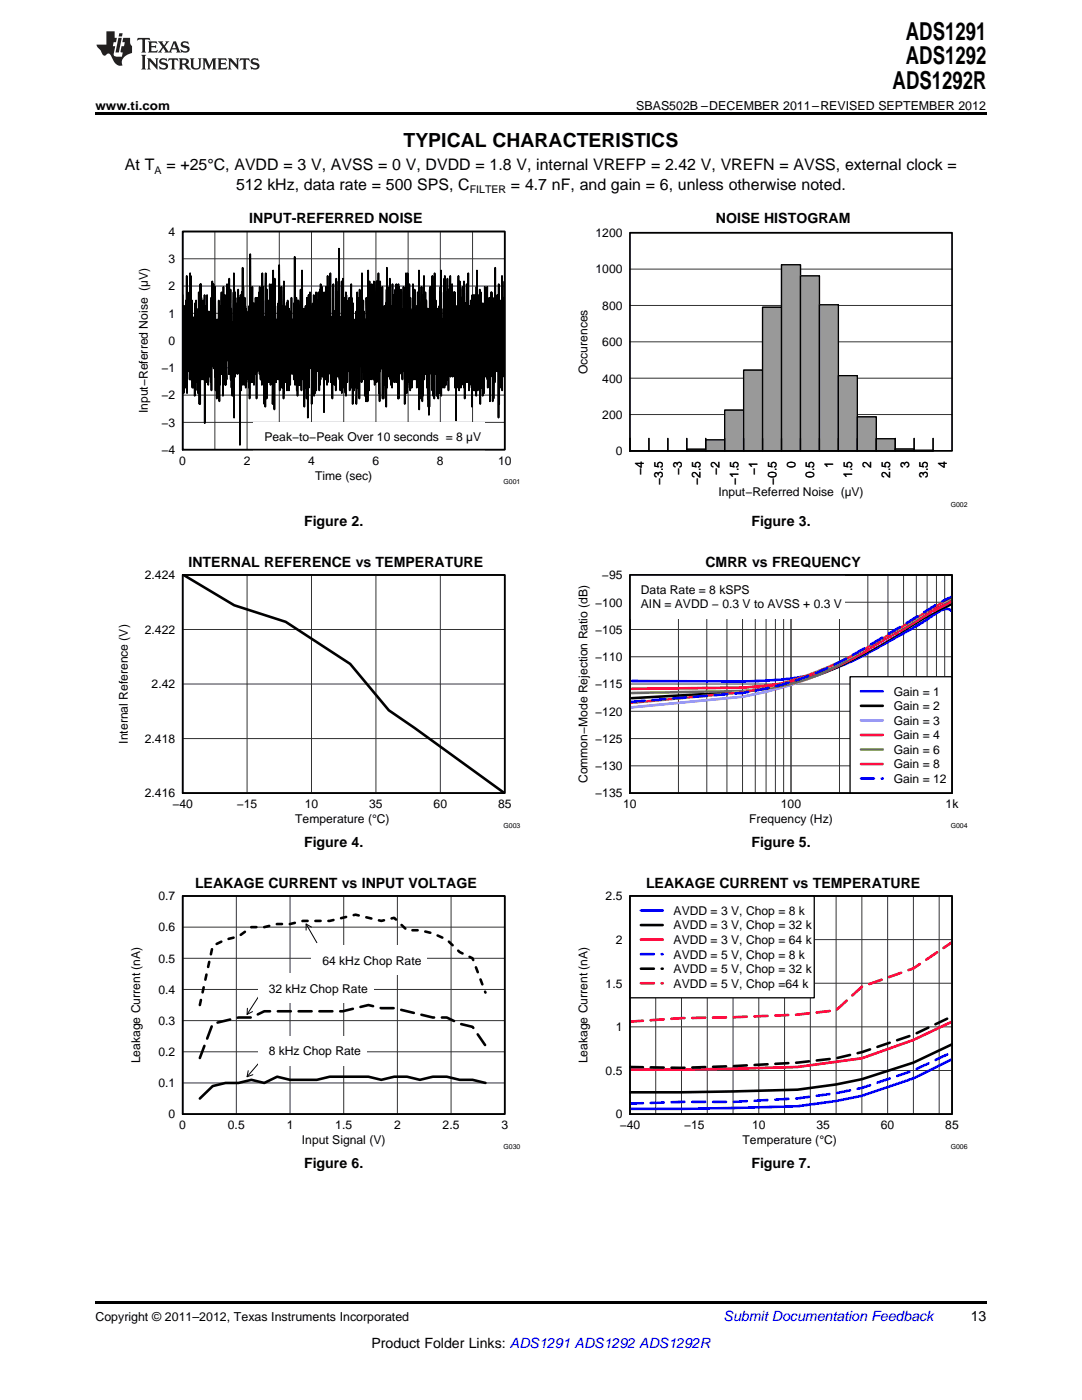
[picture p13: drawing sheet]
<svg xmlns="http://www.w3.org/2000/svg" width="216mm" height="279mm" viewBox="0 0 216 279" stroke-linecap="round" stroke-linejoin="round" font-family="sans-serif">
<defs><g id="words">
<g font-size="4.9">
<text x="180.8" y="7.9">ADS1291</text>
<text x="178.1" y="17.8">ADS1292R</text>
<text x="180.8" y="12.8">ADS1292</text>
</g>
<text font-size="3.9" x="80.5" y="29.3">TYPICAL CHARACTERISTICS</text>
<g font-size="3.2">
<text x="24.9" y="34">At T</text>
<text x="33.2" y="34">= +25°C, AVDD = 3 V, AVSS = 0 V, DVDD = 1.8 V, internal VREFP = 2.42 V, VREFN = AVSS, external clock =</text>
<text x="47.1" y="37.9">512 kHz, data rate = 500 SPS, C</text>
<text x="102" y="37.9">= 4.7 nF, and gain = 6, unless otherwise noted.</text>
</g>
<g font-size="2.8">
<text x="49.7" y="44.6">INPUT-REFERRED NOISE</text>
<text x="142.8" y="44.6">NOISE HISTOGRAM</text>
<text x="60.7" y="105">Figure 2.</text>
<text x="149.9" y="105">Figure 3.</text>
<text x="37.6" y="113.1">INTERNAL REFERENCE vs TEMPERATURE</text>
<text x="140.8" y="113.1">CMRR vs FREQUENCY</text>
<text x="60.7" y="169.1">Figure 4.</text>
<text x="149.9" y="169.1">Figure 5.</text>
<text x="38.9" y="177.2">LEAKAGE CURRENT vs INPUT VOLTAGE</text>
<text x="128.9" y="177.2">LEAKAGE CURRENT vs TEMPERATURE</text>
<text x="60.7" y="233.1">Figure 6.</text>
<text x="149.9" y="233.1">Figure 7.</text>
<text x="193.7" y="263.6">13</text>
<text x="74.1" y="269">Product Folder Links: ADS1291 ADS1292 ADS1292R</text>
</g>
<text font-size="2.8" fill="#0000c8" x="144.4" y="263.6">Submit Documentation Feedback</text>
<g font-size="2.5">
<text x="19" y="21.9">www.ti.com</text>
<text x="127" y="21.9">SBAS502B –DECEMBER 2011–REVISED SEPTEMBER 2012</text>
<text x="19" y="263.6">Copyright © 2011–2012, Texas Instruments Incorporated</text>
</g>
<g font-size="2.4">
<text x="33.6" y="47.1">4</text>
<text x="118.8" y="47.3">1200</text>
<text x="33.6" y="52.5">3</text>
<text x="33.6" y="58">2</text>
<text x="118.8" y="54.6">1000</text>
<text x="33.6" y="63.4">1</text>
<text x="120.2" y="61.8">800</text>
<text x="33.6" y="68.8">0</text>
<text x="120.2" y="69.1">600</text>
<text x="32.2" y="74.3">−1</text>
<text x="117.2" y="74.7" transform="rotate(-90 117.2 74.7)">Occurences</text>
<text x="120.2" y="76.3">400</text>
<text x="29.5" y="82.5" transform="rotate(-90 29.5 82.5)">Input−Referred Noise (µV)</text>
<text x="32.2" y="79.7">−2</text>
<text x="120.2" y="83.6">200</text>
<text x="32.2" y="85.2">−3</text>
<text x="52.8" y="88.1">Peak−to−Peak Over 10 seconds = 8 µV</text>
<text x="32.2" y="90.6">−4</text>
<text x="35.8" y="92.7">0</text>
<text x="48.6" y="92.7">2</text>
<text x="61.5" y="92.7">4</text>
<text x="62.9" y="95.7">Time (sec)</text>
<text x="74.3" y="92.7">6</text>
<text x="87.2" y="92.7">8</text>
<text x="99.4" y="92.7">10</text>
<text x="122.9" y="90.9">0</text>
<text x="128.5" y="94.7" transform="rotate(-90 128.5 94.7)">−4</text>
<text x="136" y="94.7" transform="rotate(-90 136 94.7)">−3</text>
<text x="143.6" y="94.7" transform="rotate(-90 143.6 94.7)">−2</text>
<text x="151.1" y="94.7" transform="rotate(-90 151.1 94.7)">−1</text>
<text x="158.7" y="93.3" transform="rotate(-90 158.7 93.3)">0</text>
<text x="162.5" y="95.3" transform="rotate(-90 162.5 95.3)">0.5</text>
<text x="166.3" y="93.3" transform="rotate(-90 166.3 93.3)">1</text>
<text x="170" y="95.3" transform="rotate(-90 170 95.3)">1.5</text>
<text x="173.8" y="93.3" transform="rotate(-90 173.8 93.3)">2</text>
<text x="177.6" y="95.3" transform="rotate(-90 177.6 95.3)">2.5</text>
<text x="181.4" y="93.3" transform="rotate(-90 181.4 93.3)">3</text>
<text x="185.2" y="95.3" transform="rotate(-90 185.2 95.3)">3.5</text>
<text x="188.9" y="93.3" transform="rotate(-90 188.9 93.3)">4</text>
<text x="132.2" y="96.8" transform="rotate(-90 132.2 96.8)">−3.5</text>
<text x="139.8" y="96.8" transform="rotate(-90 139.8 96.8)">−2.5</text>
<text x="143.3" y="98.9">Input−Referred Noise (µV)</text>
<text x="147.4" y="96.8" transform="rotate(-90 147.4 96.8)">−1.5</text>
<text x="154.9" y="96.8" transform="rotate(-90 154.9 96.8)">−0.5</text>
<text x="28.9" y="115.6">2.424</text>
<text x="120.1" y="115.6">−95</text>
<text x="127.9" y="118.5">Data Rate = 8 kSPS</text>
<text x="118.8" y="121.1">−100</text>
<text x="127.9" y="121.4">AIN = AVDD − 0.3 V to AVSS + 0.3 V</text>
<text x="28.9" y="126.5">2.422</text>
<text x="118.8" y="131.9">−110</text>
<text x="118.8" y="126.5">−105</text>
<text x="30.2" y="137.4">2.42</text>
<text x="118.8" y="137.4">−115</text>
<text x="118.8" y="142.8">−120</text>
<text x="178.3" y="138.8">Gain = 1</text>
<text x="178.3" y="141.7">Gain = 2</text>
<text x="25.5" y="148.4" transform="rotate(-90 25.5 148.4)">Internal Reference (V)</text>
<text x="28.9" y="148.3">2.418</text>
<text x="118.8" y="148.3">−125</text>
<text x="178.3" y="144.6">Gain = 3</text>
<text x="178.3" y="147.5">Gain = 4</text>
<text x="118.8" y="153.7">−130</text>
<text x="178.3" y="150.4">Gain = 6</text>
<text x="178.3" y="153.3">Gain = 8</text>
<text x="28.9" y="159.1">2.416</text>
<text x="34.4" y="161.3">−40</text>
<text x="47.3" y="161.3">−15</text>
<text x="60.8" y="161.3">10</text>
<text x="73.7" y="161.3">35</text>
<text x="86.5" y="161.3">60</text>
<text x="99.4" y="161.3">85</text>
<text x="117.2" y="156.3" transform="rotate(-90 117.2 156.3)">Common−Mode Rejection Ratio (dB)</text>
<text x="118.8" y="159.1">−135</text>
<text x="124.4" y="161.3">10</text>
<text x="155.8" y="161.3">100</text>
<text x="178.3" y="156.2">Gain = 12</text>
<text x="188.7" y="161.3">1k</text>
<text x="58.9" y="164.3">Temperature (°C)</text>
<text x="149.5" y="164.3">Frequency (Hz)</text>
<text x="31.6" y="179.7">0.7</text>
<text x="120.8" y="179.7">2.5</text>
<text x="31.6" y="185.9">0.6</text>
<text x="134.4" y="182.6">AVDD = 3 V, Chop = 8 k</text>
<text x="134.4" y="185.5">AVDD = 3 V, Chop = 32 k</text>
<text x="122.9" y="188.4">2</text>
<text x="134.4" y="188.4">AVDD = 3 V, Chop = 64 k</text>
<text x="134.4" y="191.3">AVDD = 5 V, Chop = 8 k</text>
<text x="31.6" y="192.1">0.5</text>
<text x="64.3" y="192.5">64 kHz Chop Rate</text>
<text x="120.8" y="197.1">1.5</text>
<text x="134.4" y="194.2">AVDD = 5 V, Chop = 32 k</text>
<text x="134.4" y="197.1">AVDD = 5 V, Chop =64 k</text>
<text x="31.6" y="198.3">0.4</text>
<text x="53.6" y="198.1">32 kHz Chop Rate</text>
<text x="31.6" y="204.6">0.3</text>
<text x="122.9" y="205.8">1</text>
<text x="28" y="212.2" transform="rotate(-90 28 212.2)">Leakage Current (nA)</text>
<text x="31.6" y="210.8">0.2</text>
<text x="53.6" y="210.6">8 kHz Chop Rate</text>
<text x="117.2" y="212.2" transform="rotate(-90 117.2 212.2)">Leakage Current (nA)</text>
<text x="120.8" y="214.5">0.5</text>
<text x="31.6" y="217">0.1</text>
<text x="33.6" y="223.2">0</text>
<text x="35.8" y="225.3">0</text>
<text x="45.5" y="225.3">0.5</text>
<text x="57.2" y="225.3">1</text>
<text x="66.9" y="225.3">1.5</text>
<text x="78.6" y="225.3">2</text>
<text x="88.3" y="225.3">2.5</text>
<text x="100" y="225.3">3</text>
<text x="122.9" y="223.2">0</text>
<text x="123.7" y="225.3">−40</text>
<text x="136.5" y="225.3">−15</text>
<text x="150.1" y="225.3">10</text>
<text x="162.9" y="225.3">35</text>
<text x="175.8" y="225.3">60</text>
<text x="188.6" y="225.3">85</text>
<text x="60.2" y="228.3">Input Signal (V)</text>
<text x="148.2" y="228.3">Temperature (°C)</text>
</g>
<g font-size="2.1">
<text x="30.8" y="34.6">A</text>
<text x="93.7" y="38.5">FILTER</text>
</g>
<g font-size="1.4">
<text x="100.5" y="96.6">G001</text>
<text x="189.7" y="101.1">G002</text>
<text x="100.5" y="165.2">G003</text>
<text x="189.7" y="165.2">G004</text>
<text x="100.5" y="229.3">G030</text>
<text x="189.7" y="229.3">G006</text>
</g>
</g></defs>
<path d="M36.4 178.8h64.3v43.5h-64.3z" fill="none" stroke="#000" stroke-width=".26"/>
<path d="M36.4 178.8h64.3v43.5h-64.3zM47.2 178.8v43.5M57.9 178.8v43.5M68.6 178.8v43.5M79.3 178.8v43.5M90 178.8v43.5M36.4 197.5h64.3M36.4 191.2h64.3M36.4 185h64.3M36.4 216.1h64.3M36.4 209.9h64.3M36.4 203.7h64.3" fill="none" stroke="#333" stroke-width=".2"/>
<path d="M96.9 216.1l-2.6-.6h-2.6l-2.5-.6h-2.8l-2.6 .6-2.6-.6h-2.5l-2.6 .6-2.6-.6h-7.7l-2.6 .6h-5.3l-2.6-.6-2.6 1.2-2.5-.6-2.6 .6h-2.6l-2.6 .6-2.5 2.5" fill="none" stroke="#000" stroke-width=".52"/>
<path d="M39.9 211.2l2.5-6.9 5.2-1.2h2.6l2.5-1.3h15.7l5.1-1.2 2.6 .6h2.6l7.7 1.9h2.8l2.5 1.2 2.6 .6 2.6 3.8" fill="none" stroke="#000" stroke-width=".52" stroke-dasharray="2.6 1.6"/>
<path d="M39.9 200.6l2.5-11.8 2.6-1.3 2.6-.6 2.6-1.9h2.5l2.6-.6h2.6l2.5-.6h5.4l5.1-1.3 5.2 1.3 2.6-.6 2.5 2.5h2.6l2.6 .6 2.8 1.2 2.5 2.5 2.6 1.2 2.6 6.9" fill="none" stroke="#000" stroke-width=".52" stroke-dasharray="1 1.6"/>
<path d="M49.5 213.7l-.2 1.2 1.2-.4M52.5 211.2l-3.2 3.7" fill="none" stroke="#000" stroke-width=".2"/>
<path d="M51.4 206.8h21.7v5.8h-21.7z" fill="#fff"/>
<path d="M52.5 197.5l-3.2 4.9M49.4 201.2l-.1 1.2 1.1-.5" fill="none" stroke="#000" stroke-width=".2"/>
<path d="M51.4 194.4h23.1v5.8h-23.1z" fill="#fff"/>
<path d="M61.1 184.4l2.1 3.7M62.1 185l-1-.6v1.2" fill="none" stroke="#000" stroke-width=".2"/>
<path d="M62.2 188.8h23v5.8h-23z" fill="#fff"/>
<path d="M36.4 178.8h64.3v43.5h-64.3z" fill="none" stroke="#000" stroke-width=".35"/>
<path d="M125.7 178.8h64.3v43.5h-64.3z" fill="none" stroke="#000" stroke-width=".26"/>
<g fill="none" stroke="#333" stroke-width=".2">
<path d="M130.8 178.8v43.5M136 178.8v43.5M141.1 178.8v43.5M146.3 178.8v43.5M151.4 178.8v43.5M156.6 178.8v43.5M161.7 178.8v43.5M166.8 178.8v43.5M172 178.8v43.5M177.1 178.8v43.5M182.3 178.8v43.5M187.4 178.8v43.5"/>
<path d="M190 178.8h-64.3v43.5h64.3M125.7 196.2h64.3M125.7 187.5h64.3M125.7 213.6h64.3M125.7 204.9h64.3"/>
</g>
<path d="M190 211.4l-7.7 3.8-10.3 3.5-5.2 1-7.7 1.1-23.1 .5h-10.3" fill="none" stroke="#00f" stroke-width=".52"/>
<path d="M190 208.4l-7.7 3.7-10.3 3.3-5.2 1-7.7 1.1-23.1 .5h-10.3" fill="none" stroke="#000" stroke-width=".52"/>
<path d="M190 203.9l-7.7 3.6-10.3 3.7-12.9 1.7-23.1 .6h-10.3" fill="none" stroke="#f00" stroke-width=".52"/>
<path d="M125.7 220.3l10.3-.4h10.3l12.8-.7 7.7-1 5.2-1.1 10.3-3.5 7.7-3.6" fill="none" stroke="#00f" stroke-width=".52" stroke-dasharray="2.6 1.6"/>
<path d="M125.7 212.9l10.3 .2 10.3-.3 12.8-.7 7.7-.9 5.2-1.2 10.3-3.5 7.7-3.7" fill="none" stroke="#000" stroke-width=".52" stroke-dasharray="2.6 1.6"/>
<path d="M125.7 203.9l10.3-.7 10.3-.2 12.8-.5 7.7-.9 5.2-4.7 10.3-3.6 7.7-5.3" fill="none" stroke="#f00" stroke-width=".52" stroke-dasharray="2.6 1.6"/>
<path d="M125.7 178.8h36.8v20.3h-36.8z" fill="#fff"/>
<path d="M36.4 114.7h64.3v43.6h-64.3zM125.7 114.7h64.3v43.6h-64.3zM125.7 178.8h36.8v20.3h-36.8z" fill="none" stroke="#000" stroke-width=".26"/>
<path d="M190 122a2.15 2.15 0 0 0-3 .3l-3.3 2.1-3.2 1.9a156.5 156.5 0 0 1-12.8 6.6 45.2 45.2 0 0 1-15.1 3l-4.4 .1-22.2-.1M127.9 181.7h4.3" fill="none" stroke="#00f" stroke-width=".52"/>
<path d="M36.5 114.7l10.2 6.1 10.3 3.3 12.9 8.4 7.7 9.3 5.1 3.5 18 13M190 120.4l-4.3 2.2-5.2 3.1a126.6 126.6 0 0 1-15.7 8.4l-3.7 1.3a66.7 66.7 0 0 1-12.9 2.7l-22.2 1.2M127.9 184.6h4.3" fill="none" stroke="#000" stroke-width=".52"/>
<path d="M190 119.5a8.2 8.2 0 0 1-3.3 1.9l-12.8 7.7a47.3 47.3 0 0 1-25.7 8.1l-22.2 .3M127.9 187.5h4.3" fill="none" stroke="#f00" stroke-width=".52"/>
<path d="M126 140.1l22.2-1.8a67.9 67.9 0 0 0 26.5-10.3l12-7.2 3.3-1.8M127.9 190.4h4.3" fill="none" stroke="#00f" stroke-width=".52" stroke-dasharray="2.6 1.6"/>
<path d="M127.9 193.3h4.3" fill="none" stroke="#000" stroke-width=".52" stroke-dasharray="2.6 1.6"/>
<path d="M127.9 196.2h4.3" fill="none" stroke="#f00" stroke-width=".52" stroke-dasharray="2.6 1.6"/>
<path d="M36.4 114.7h64.3v43.6h-64.3zM125.7 178.8h64.3v43.5h-64.3z" fill="none" stroke="#000" stroke-width=".35"/>
<g fill="none" stroke="#333" stroke-width=".2">
<path d="M36.4 114.7h64.3v43.6h-64.3zM49.3 114.7v43.6M62.2 114.7v43.6M75 114.7v43.6M87.9 114.7v43.6M125.7 114.7h64.3v43.6h-64.3zM135.4 114.7v43.6M141 114.7v43.6M145 114.7v43.6M148.2 114.7v43.6M150.7 114.7v43.6M152.9 114.7v43.6"/>
<path d="M154.7 114.7v43.6M156.4 114.7v43.6M157.8 114.7v43.6M167.5 114.7v43.6M173.2 114.7v43.6M177.2 114.7v43.6M180.3 114.7v43.6M182.8 114.7v43.6M185 114.7v43.6M186.9 114.7v43.6M188.5 114.7v43.6M36.4 136.5h64.3"/>
<path d="M36.4 125.6h64.3M125.7 136.5h64.3M125.7 125.6h64.3M125.7 131.1h64.3M125.7 120.2h64.3M36.4 147.4h64.3M125.7 147.4h64.3M125.7 152.8h64.3M125.7 142h64.3"/>
</g>
<path d="M190 119.9l-5.1 2.8-4.4 2.7a127.1 127.1 0 0 1-19.4 10.1l-2.3 .9a74.1 74.1 0 0 1-10.6 2.6l-22.2 2.2" fill="none" stroke="#f0f" stroke-width=".52"/>
<path d="M190 119.1a8.2 8.2 0 0 1-3.3 2l-1.4 .8a105.4 105.4 0 0 1-10.6 6.4l-1.7 1a49.6 49.6 0 0 1-16.9 7.6l-3.5 .6-4.4 .4-22.2 .4" fill="none" stroke="#6e8b3d" stroke-width=".52"/>
<path d="M190 119.1l-9 5.4a108.9 108.9 0 0 1-19.9 10.3l-2.3 .8a77.2 77.2 0 0 1-10.6 2.6l-22.2 2.1" fill="none" stroke="#ee7600" stroke-width=".52"/>
<path d="M169.6 135.1h20.4v23.2h-20.4z" fill="#fff"/>
<path d="M169.6 135.1h20.4v23.2h-20.4z" fill="none" stroke="#000" stroke-width=".26"/>
<path d="M171.8 138h4.3" fill="none" stroke="#00f" stroke-width=".52"/>
<path d="M171.8 140.9h4.3" fill="none" stroke="#000" stroke-width=".52"/>
<path d="M171.8 143.8h4.3" fill="none" stroke="#f0f" stroke-width=".52"/>
<path d="M171.8 146.7h4.3" fill="none" stroke="#f00" stroke-width=".52"/>
<path d="M171.8 149.6h4.3" fill="none" stroke="#6e8b3d" stroke-width=".52"/>
<path d="M171.8 152.5h4.3" fill="none" stroke="#ee7600" stroke-width=".52"/>
<path d="M171.8 155.4h4.3" fill="none" stroke="#00f" stroke-width=".52" stroke-dasharray="2.6 1.6"/>
<path d="M125.7 114.7h42.8v8.8h-42.8z" fill="#fff"/>
<path d="M125.7 114.7h64.3v43.6h-64.3z" fill="none" stroke="#000" stroke-width=".35"/>
<path d="M137 90h-11.3" fill="none" stroke="#999" stroke-width=".2"/>
<path d="M125.7 90h3.8zM129.5 90h3.8zM133.3 90h3.7zM137 89.7h3.8v.3h-3.8z" fill="none" stroke="#000" stroke-width=".26"/>
<path d="M137 89.8h3.8" fill="none" stroke="#999" stroke-width=".32"/>
<path d="M140.8 87.8h3.8v2.2h-3.8z" fill="#999"/>
<path d="M140.8 87.8h3.8v2.2h-3.8z" fill="none" stroke="#000" stroke-width=".26"/>
<path d="M144.6 81.9h3.8v8.1h-3.8z" fill="#999"/>
<path d="M144.6 81.9h3.8v8.1h-3.8z" fill="none" stroke="#000" stroke-width=".26"/>
<path d="M148.4 73.9h3.8v16.1h-3.8z" fill="#999"/>
<path d="M148.4 73.9h3.8v16.1h-3.8z" fill="none" stroke="#000" stroke-width=".26"/>
<path d="M152.2 61.3h3.7v28.7h-3.7z" fill="#999"/>
<path d="M152.2 61.3h3.7v28.7h-3.7z" fill="none" stroke="#000" stroke-width=".26"/>
<path d="M155.9 52.8h3.8v37.2h-3.8z" fill="#999"/>
<path d="M155.9 52.8h3.8v37.2h-3.8z" fill="none" stroke="#000" stroke-width=".26"/>
<path d="M159.7 55.1h3.8v34.9h-3.8z" fill="#999"/>
<path d="M159.7 55.1h3.8v34.9h-3.8z" fill="none" stroke="#000" stroke-width=".26"/>
<path d="M163.5 60.8h3.8v29.2h-3.8z" fill="#999"/>
<path d="M163.5 60.8h3.8v29.2h-3.8z" fill="none" stroke="#000" stroke-width=".26"/>
<path d="M167.3 75h3.8v15h-3.8z" fill="#999"/>
<path d="M167.3 75h3.8v15h-3.8z" fill="none" stroke="#000" stroke-width=".26"/>
<path d="M171.1 83.2h3.7v6.8h-3.7z" fill="#999"/>
<path d="M171.1 83.2h3.7v6.8h-3.7z" fill="none" stroke="#000" stroke-width=".26"/>
<path d="M174.8 87.6h3.8v2.4h-3.8z" fill="#999"/>
<g fill="none" stroke="#000" stroke-width=".26">
<path d="M125.7 90h3.8zM125.7 87.5v2.5h60.5v-2.5M129.5 90h3.8zM129.5 87.5v2.5M133.3 90h3.7zM133.3 87.5v2.5M137 89.7h3.8v.3h-3.8zM137 87.5v2.5M140.8 87.5v2.5M144.6 87.5v2.5M148.4 87.5v2.5M152.2 87.5v2.5"/>
<path d="M155.9 87.5v2.5M159.7 87.5v2.5M163.5 87.5v2.5M167.3 87.5v2.5M171.1 87.5v2.5M174.8 87.6h3.8v2.4h-3.8zM174.8 87.5v2.5M178.6 89.6h3.8v.4h-3.8zM178.6 87.5v2.5M182.4 89.9h3.8v.1h-3.8zM182.4 87.5v2.5M186.2 90h3.8z"/>
</g>
<path d="M178.6 89.8h3.8" fill="none" stroke="#999" stroke-width=".36"/>
<path d="M137 90h-11.3M182.4 89.9h3.8M186.2 90h3.8" fill="none" stroke="#999" stroke-width=".2"/>
<path d="M125.7 53.7h64.3M125.7 46.5h64.3M125.7 75.5h64.3M125.7 68.2h64.3M125.7 61h64.3M125.7 90h64.3M125.7 82.7h64.3" fill="none" stroke="#333" stroke-width=".2"/>
<path d="M137 89.8h3.8" fill="none" stroke="#999" stroke-width=".32"/>
<path d="M140.8 87.8h3.8v2.2h-3.8z" fill="#999"/>
<path d="M140.8 87.8h3.8v2.2h-3.8z" fill="none" stroke="#000" stroke-width=".26"/>
<path d="M144.6 81.9h3.8v8.1h-3.8z" fill="#999"/>
<path d="M144.6 81.9h3.8v8.1h-3.8z" fill="none" stroke="#000" stroke-width=".26"/>
<path d="M148.4 73.9h3.8v16.1h-3.8z" fill="#999"/>
<path d="M148.4 73.9h3.8v16.1h-3.8z" fill="none" stroke="#000" stroke-width=".26"/>
<path d="M152.2 61.3h3.7v28.7h-3.7z" fill="#999"/>
<path d="M152.2 61.3h3.7v28.7h-3.7z" fill="none" stroke="#000" stroke-width=".26"/>
<path d="M155.9 52.8h3.8v37.2h-3.8z" fill="#999"/>
<path d="M155.9 52.8h3.8v37.2h-3.8z" fill="none" stroke="#000" stroke-width=".26"/>
<path d="M159.7 55.1h3.8v34.9h-3.8z" fill="#999"/>
<path d="M159.7 55.1h3.8v34.9h-3.8z" fill="none" stroke="#000" stroke-width=".26"/>
<path d="M163.5 60.8h3.8v29.2h-3.8z" fill="#999"/>
<path d="M163.5 60.8h3.8v29.2h-3.8z" fill="none" stroke="#000" stroke-width=".26"/>
<path d="M167.3 75h3.8v15h-3.8z" fill="#999"/>
<path d="M167.3 75h3.8v15h-3.8z" fill="none" stroke="#000" stroke-width=".26"/>
<path d="M171.1 83.2h3.7v6.8h-3.7z" fill="#999"/>
<path d="M171.1 83.2h3.7v6.8h-3.7z" fill="none" stroke="#000" stroke-width=".26"/>
<path d="M174.8 87.6h3.8v2.4h-3.8z" fill="#999"/>
<g fill="none" stroke="#000" stroke-width=".26">
<path d="M36.4 46.2h64.3v43.5h-64.3zM125.7 87.5v2.5h60.5v-2.5M129.5 87.5v2.5M133.3 87.5v2.5M137 87.5v2.5M140.8 87.5v2.5M144.6 87.5v2.5M148.4 87.5v2.5M152.2 87.5v2.5M155.9 87.5v2.5M159.7 87.5v2.5M163.5 87.5v2.5"/>
<path d="M167.3 87.5v2.5M171.1 87.5v2.5M174.8 87.6h3.8v2.4h-3.8zM174.8 87.5v2.5M178.6 89.6h3.8v.4h-3.8zM178.6 87.5v2.5M182.4 89.9h3.8v.1h-3.8zM182.4 87.5v2.5M186.2 90h3.8z"/>
</g>
<path d="M178.6 89.8h3.8" fill="none" stroke="#999" stroke-width=".36"/>
<path d="M182.4 89.9h3.8M186.2 90h3.8" fill="none" stroke="#999" stroke-width=".2"/>
<path d="M36.5 58.9v13l.1-7.6v1.1v13.1l.2-17.5 .1 16.4 .1-15.3 .1 15.3 .2-22.3v23.4l.2-20.2 .1 15.8v-12v8.2l.1-7.6 .1 2.7v10.3l.1-21.2 .1 21.2 .1-20.6 .1 20.6 .1-15.7 .1 17.4v-14.2l.2 14.2 .1-13.6 .2 15.2v-18.5l.2 15.8v-16.3l.1 15.7 .1-10.3 .1 12.5 .1-14.1v14.7l.1-16.9v14.1l.1-17.4 .1 22.3 .1-17.9v17.9l.1-23.9v13.6l.1-13.6v15.2l.1-12.5 .1 16.3v-14.7v9.8l.1-7.6 .1 7.6v-10.8l.1 15.7 .1-12.5 .1 10.9v-15.2l.1 25.5v-20.1l.1 4.4v-6l.1 10.3 .1-12 .1 15.3v-17.4l.1 16.8 .1-9.8 .1 10.9 .1-14.7v10.9v-8.7l.1 10.4 .1-10.9v11.4l.1-11.4 .1 12.5v-16.9l.1 18.5 .2-21.8v16.9l.2-16.3 .1 15.2v-9.8v11.5l.1-15.8 .1 17.4v-18l.1 20.7v-14.1l.2 13v-12.5v15.2l.1-15.7 .2 10.3 .1-14.1 .1 19v-18l.1 19.1v-14.7v11.4l.1-13.6 .1 7.1 .1-9.3v13.7l.1-16.4 .2 16.4v-13.1l.1 17.4 .1-21.8 .1 17.5 .1-13.1v10.9l.1-13.6v17.9l.1-6.5v6.5l.1-15.2 .1 14.1 .1-19 .1 15.2 .1-8.1v6.5l.1-8.7 .1 13.1v-19.1l.1 19.1v-16.9l.1 14.1 .1-14.1v17.9l.1-14.1 .1 15.8v-13.1l.2 14.7v-14.7l.1 10.4 .1-16.4v15.3l.1-19.1v28.9v-25.6l.1 15.8 .1-14.7v16.3v-16.9l.1 11.5v-9.3l.1 1.6v11.5l.1-11.5 .1 6.6v-7.7l.1 13.7v-15.3l.1 14.7v-16.3l.1 12.5v1.6l.1-12.5 .1 15.3v-13.1l.1 27.2 .1-29.9 .1 19 .1-19.6 .1 15.8v-15.8l.1 12v-16.9l.1 23.4 .1-19.6v16.9v-13.1l.2 10.4v-12l.1 17.4 .1-15.8v16.4l.1-15.8 .1 14.1v-13.6l.1 11.5v-9.8l.1 7.6 .1-7.1v6.5v-8.1l.1 13.6v-12.5l.1 13.6v-16.4l.1 18.5 .1-28.8 .1 25.6 .3-15.3v15.3l.1-19.1v15.3v-9.3l.1 10.4 .1-13.1 .1 16.3 .1-14.7 .1 12.6v-12.6l.1 11.5v-14.2l.1 12v-10.9l.1 19 .1-20.1 .1 14.7 .1-14.7v13.6v-7.6l.1 6.5 .1-13.6 .1 16.4v-17.5l.2 18.5 .1-17.4v1.7l.1 16.8 .1-1.1v-21.2l.1 14.7v-12l.1 14.7v-11.9l.1 16.8 .1-13v16.8l.1-15.7 .1 16.3 .1-26.7v16.3l.1-9.2 .1 17.9 .1-21.7 .1 18.5 .1-16.3 .1 16.3 .2-15.8v9.8v-13.6l.2 20.1 .1-15.2 .1 11.4 .1-16.3 .1 23.9 .1-26.6 .1 23.4v-15.8l.2 20.1v-26.1l.1 18v-12.6l.2 15.3 .1-10.9v2.7l.1-4.3v10.9l.2-12.6v13.6l.1-15.2v14.2v-14.7l.1 12.5v-19.6l.1 25 .1-19.6 .2 19.1 .1-20.2 .2 20.2 .1-16.4 .1 18.5v-23.4l.1 22.4v-15.8l.1 13 .1-14.1 .1 14.7 .1-15.3 .1 10.4v-10.9v17.4l.2-17.9v12.5l.1-12 .1 12v-10.9l.1 16.3 .1-15.8 .1 14.7 .1-13.6v10.9v-8.7l.1 7.6 .1-13.6 .1 15.3v-10.9l.2 10.3 .1-9.8v11.4l.1-15.2v14.2l.1-23.4 .1 25.5v-14.7l.1 14.2v-10.9l.1 9.3v-15.3v15.8l.1-7.1v9.8l.1-13 .1 14.1v-19l.1 13v-13l.1 16.3v-13.1l.1 13.6 .1-14.1v14.1l.2-19 .2 20.1 .1-23.9 .1 21.2v-10.3l.1 10.8v-12.5l.2 12v-13.6v19.6l.1-18 .1 14.2 .1-16.4 .2 18.5 .1-20.1v16.9v-16.3l.1 23.4 .2-24.5v18.5l.1-18.5 .1 14.7v-15.3l.1 14.2v-12l.2 9.8v-7.1v9.3v-10.4l.1 18.5 .1-17.4v-1.1v9.3l.2-10.9v10.9l.1-12.5 .1 20.1 .1-17.4 .1 16.9v-17.5l.1 12 .1-14.7v19.6l.1-17.9v14.1v-9.8l.1 9.3 .2-11.5v9.3v-13.1l.2 19.6v-19.6l.1 18.5 .1-19 .1 17.9v-19l.1 17.4 .1-16.9 .2 18v-13.1v10.9l.2-10.9 .1 20.2v-24l.1 16.9v-15.2l.1 14.7 .1-12.6v13.6v-18.5l.1 12.6v-10.9l.1 1.1 .1 16.8 .1-21.7v21.2v-15.8l.1 14.7v-14.7l.1 14.2v-1.1l.1-16.4 .1 15.3v-7.1l.1 4.9v-15.8l.1 21.8v-13.1l.1 11.5 .2-8.8v13.6l.2-20.6v15.8v-18l.1 16.9v-11.5l.1 14.7 .1-14.7v10.9l.1-9.2 .1 14.1 .1-20.7v-1.6l.2 19.6 .1-16.9 .1 12v-14.2l.1 14.7v-21.2l.1 25.6v-12v12.5l.1-11.9v10.9l.1-9.3v12.5l.1-14.7 .1 12 .1-19.1v22.4v-19.6l.1 10.9v-10.9l.1 11.9v-15.2l.2 21.8v-13.6l.1 7.6 .1-12v18.5l.1-17.4v18l.1-20.2v20.7l.1-20.1 .2 17.4 .1-11.4v8.7l.1-13.1 .1 13.6 .1-14.7 .1 18.5 .1-17.4 .1 16.3 .1-20.1 .1 20.7 .1-15.3 .1 18.5v-20.1l.1 14.2v-7.1l.1 9.8v-12.5l.1 13v-14.1l.1 13.6 .1-13.1 .1 12.5v-12.5v11.4l.1-13.6v18.5l.2-22.3 .1 19.1 .1-13.6 .1 9.8v-14.2l.1 20.1 .1-21.7 .1 15.2v-8.1l.1 8.1 .1-10.3 .1 13.6v-21.8l.1 15.3 .1-4.4v8.7l.1-14.1 .2 15.7v-11.9l.1 6.5v-2.7v11.4l.2-15.2v16.3l.1-20.7 .1 20.7 .1-18.5 .1 18.5 .1-26.1v22.8l.1-15.8v16.9l.1-21.8 .1 17.5v-10.4l.1 10.4v-12.6l.2 14.7 .1-19v15.2v-9.2l.1 11.4v-14.1l.1 10.3v-9.3l.1 14.7v-9.2l.1 7.1v-17.5v19.6l.1-14.7 .1 15.8v-11.4v7.1l.1-10.4 .1-1.1v9.3l.1-14.2 .1 20.2v-20.2l.2 19.1 .1-20.7 .1 24 .1-18v19.6l.2-24v12.6l.1-8.7 .2 13.6 .1-16.4v22.3l.1-17.9v16.3l.1-15.8v17.4l.2-18.5v14.7l.1-13 .1 14.1 .1-15.8v16.4v-16.9l.1 20.7 .1-27.8v24l.2-20.2 .1 14.2v2.2l.1-7.7v9.3l.2-19.6v19.1l.1 1v-8.1l.1 9.2 .1-15.8v15.3l.1-14.2v15.3l.1-20.7 .1 16.9 .2-14.7 .1 17.4 .2-18.5v13.6l.1-8.2v5.5l.1-12v19.6l.2-15.8v11.4l.1-9.8v17.4l.1-22.8v22.8l.1-22.3 .1 17.5 .2-13.1 .1 10.3v-14.1l.1 15.2v-9.8l.1 10.9v-9.8l.1 11.4v-13.6l.1 9.3 .1-14.2 .1 16.9 .1-13.1v13.1v-10.9l.1 17.4 .1-23.4 .1 13.1v-15.8l.2 24 .1-24 .1 19.6 .1 2.2 .1-18v15.3l.1-16.9v20.7l.1-18v18.5l.1-16.3v13.1l.1-12.6v15.3l.1-14.2 .1 14.2v-15.3l.1 12v-14.7v14.2l.1-16.9 .1 19v-14.7l.1 13.1 .1-16.3 .1 15.2 .1 2.7v-14.1l.1 10.3v-7v6.5l.1-6.5 .1 12.5 .1-19.1 .1 17.4 .2-21.7v27.7l.1-24.5v15.3l.2-12v18v-14.2l.1 15.2 .1-22.3v12l.1-10.3 .1 21.2v-15.8l.1 14.7v-17.4l.1 13.6 .1-20.1 .1 20.6v-11.9l.1 10.3v-11.4l.1 12v-16.4v16.4l.2-14.7 .1 17.4 .1-15.8 .1 17.9v-16.3l.1 18 .1-19.1v20.7l.1-21.2v19.6l.1-24 .1 15.3 .1-10.4 .1 12.6 .1-16.4v19.6l.1-22.8v19l.1-16.3v21.2l.2-16.3 .1 16.8v-25l.1 20.2 .2-14.7 .1 12.5v-9.3v15.8l.2-14.1v11.9v-15.2l.2 17.9v-15.2v-2.7l.1 14.1 .1-14.7v17.5l.2-21.3v16.9l.1-20.1v25l.1-17.4 .1 12.5 .1-10.3 .1 13.6 .1-13.1v12.5v-18.5l.1 18v-20.7l.1 21.8 .1-22.3 .1 20.6v-17.4l.1 1.7v16.8l.1-8.7 .1 4.9v-9.2v11.9l.1-20.1 .1 20.1v-17.4l.1 19.6v-20.1l.1 13 .1-12.5v14.2l.1-17.4 .1 20.1v-17.4l.1 16.3 .2-17.4 .1 18.5 .2-16.9 .1 12.5 .1-12.5v13.6v-13.6l.1 19.1 .1-16.4v10.4l.1-10.4v22.9v-22.3l.2 15.8 .1-14.7 .1 4.9 .1-12.5 .1 22.8 .1-21.8 .1 14.7 .1-9.2 .1 15.8 .1-18 .1 16.9 .1-19.1 .1 19.6 .2-20.7 .1 23.4v-15.7l.2 11.9v-15.2l.1 15.8v-.6l.1-19 .1 15.8v-14.2l.1 18 .1-21.8 .2 23.4 .1-13v11.9l.1-15.8v12.6l.1-13.6 .2 17.4 .1-12.5v16.3v-22.3l.2 19 .1-19v18.5l.1-14.7 .1 15.2v-19l.1 19v-13v9.2l.2-10.3v15.2l.2-25 .1 23.9 .1-16.9 .1 13.1 .1-15.2v16.8l.1-17.9 .1 22.8 .1-22.3 .2 19.1v-16.4l.1 13.7v-13.1l.1 17.4v-18.5l.1 16.3v1.1l.1-12 .1 12.6 .1-21.3 .1 13.6v-7l.1 10.3v-10.3l.1 11.4v-13.6v10.3l.1 1.1v-8.1v8.7l.1-16.4 .1 20.2 .1-16.4 .2 12.6v-14.2l.1 2.2 .1 18.5 .1-20.7v15.8v-9.8l.1 8.7v-15.8v15.3l.1-15.3 .1 16.4 .1-11.5v16.9l.2-19.6v19l.1-20.1 .1 16.9 .1-22.9 .1 19.1v-6.6l.1 6 .1-9.2 .1 11.4v-15.2l.2 14.1v-9.8l.1 20.2v-26.7l.1 23.9v-17.9l.2 10.9v-13.6v16.3l.1-15.3 .1 16.4v-14.7l.1 14.1 .1-21.7v22.8l.1-17.4v14.7l.1-15.8 .1 14.2 .1-8.7v4.9l.1-13.7v14.7v-8.1M125.7 46.5h64.3v43.5h-64.3z" fill="none" stroke="#000" stroke-width=".35"/>
<g fill="none" stroke="#333" stroke-width=".2">
<path d="M36.4 46.2h64.3v43.5h-64.3zM36.4 57.1h64.3M36.4 51.6h64.3M42.9 46.2v43.5M49.3 46.2v43.5M55.7 46.2v43.5M62.2 46.2v43.5M68.6 46.2v43.5M75 46.2v43.5M81.4 46.2v43.5M87.9 46.2v43.5M94.3 46.2v43.5"/>
<path d="M36.4 78.9h64.3M36.4 73.4h64.3M36.4 68h64.3M36.4 62.5h64.3M36.4 84.3h64.3"/>
</g>
<path d="M50.6 84.3h46.2v5.8h-46.2z" fill="#fff"/>
<path d="M36.4 46.2h64.3v43.5h-64.3z" fill="none" stroke="#000" stroke-width=".35"/>
<g fill="#231f20">
<path d="M27.5 7.6l-.1 .5 .4-.2h.6v.1v2.1l-.2 .4h1l-.3-.4v-2.1l.1-.1h.5l.5 .2-.2-.5zM29.5 8.3l.2 .3v1.5l-.2 .4h1.8l.2-.6a1.04 1.04 0 0 1-1.3 .2v-.7h.6l.3 .2v-.6l-.3 .2h-.6v-.6l.8-.1 .4 .3-.2-.5zM31.5 8.3l.9 1.1-.9 1.1h.8l-.2-.2 .5-.7 .4 .7-.2 .2h1.5l-.1-.2 .1-.4h.9l.1 .4-.2 .2h1l-.3-.3-.7-1.9h-.5l-.9 2-.8-1 .9-1h-.8l.1 .3-.3 .5-.4-.6 .2-.2zM34.7 8.6l.4 1h-.7zM36.3 8.4a.63 .63 0 0 0-.2 .7 .63 .63 0 0 0 .6 .4l.6 .2 .1 .2a.75 .75 0 0 1-.7 .4 .75 .75 0 0 1-.6-.5l.1 .7 .1-.1a1.11 1.11 0 0 0 1.5-.6 1.13 1.13 0 0 0-1.2-.8l-.1-.4a1.04 1.04 0 0 1 1.2 .2l-.2-.5-.1 .1-.5-.2zM28.2 10.9l.2 .4v2.2l-.2 .4h1l-.3-.4v-2.2l.3-.4zM29.3 11.6l.3 .4v1.5l-.3 .4h.8l-.2-.4v-1.3l1.5 1.7v-1.9l.2-.4h-.7l.2 .4v.9l-1.1-1.3zM32 11.8a.62 .62 0 0 0-.2 .7 .62 .62 0 0 0 .6 .4l.6 .1 .1 .3a.76 .76 0 0 1-.7 .3 .76 .76 0 0 1-.6-.4l.1 .7 .1-.1a1.11 1.11 0 0 0 1.5-.6 1.13 1.13 0 0 0-1.2-.8l-.1-.4a1.04 1.04 0 0 1 1.2 .2l-.2-.6-.1 .1-.5-.1zM33.7 11.6l-.2 .6a.61 .61 0 0 1 .8-.3v1.6l-.2 .4h.9l-.2-.4v-1.6a.63 .63 0 0 1 .8 .3l-.2-.6zM35.6 11.6l.3 .4v1.5l-.3 .4h1l-.2-.2v-.8l.5 .2a.76 .76 0 0 0 1.2 .7l-1-1a.58 .58 0 0 0 .6-.5 .58 .58 0 0 0-.5-.6zM36.4 11.9h.1a.45 .45 0 0 1 .5 .1 .45 .45 0 0 1 .1 .5l-.7 .2zM37.9 11.6l.2 .2a2.17 2.17 0 0 0 .3 1.9 .99 .99 0 0 0 1.6-.6v-1.1l.2-.4h-.7l.2 .2a1.92 1.92 0 0 1-.2 1.8 .6 .6 0 0 1-.9-.5v-1.1l.2-.4zM40.4 11.6l.2 .4v1.5l-.2 .4h.7l-.2-.4v-1.4l.8 1.8 .8-1.8v1.4l-.2 .4h.9l-.2-.4v-1.5l.2-.4h-.8l-.6 1.5-.6-1.5zM43.4 11.6l.2 .4v1.5l-.2 .4h1.8l.2-.6a1.04 1.04 0 0 1-1.3 .1v-.6h.5l.4 .2v-.6l-.4 .2h-.5v-.7h.8l.3 .3-.1-.6zM45.5 11.6l.2 .4v1.5l-.2 .4h.7l-.2-.4v-1.3l1.5 1.7v-1.9l.2-.4h-.7l.2 .4v.9l-1.1-1.3zM47.9 11.6l-.1 .6a.61 .61 0 0 1 .8-.3v1.6l-.3 .4h1l-.3-.4 .1-1.6a.63 .63 0 0 1 .7 .3l-.1-.6zM50.2 11.8a.62 .62 0 0 0-.2 .7 .62 .62 0 0 0 .6 .4l.6 .1 .2 .3a.76 .76 0 0 1-.8 .3 .76 .76 0 0 1-.6-.4l.1 .7 .2-.1a1.11 1.11 0 0 0 1.5-.6 1.13 1.13 0 0 0-1.3-.8l-.1-.4a1.04 1.04 0 0 1 1.2 .2l-.1-.6-.2 .1-.5-.1z"/>
<path d="M21.2 6.3v2.6h-1.9l.1 .4 .7 .9a.91 .91 0 0 0 1 .8 .56 .56 0 0 1 .5-.3 .56 .56 0 0 1 .5 .3l.4 .8a1.53 1.53 0 0 0 1.9 1.2 1.54 1.54 0 0 1 1-2.1l.9-.3v-1.4a1.52 1.52 0 0 1-.3-1.6h-1.4l-.2 .8h.5l-.2 .8h-.4l-.2 1v.2l.4 .1-.2 .8a1.93 1.93 0 0 1-1.6-.3l.3-1.8h-.5l.2-.8h.4l.2-.8h-.4v-1.3zM23.6 7.6l-.6 2.9h.7l.6-2.9zM23.8 6.6l-.1 .7h.6l.2-.7z"/>
</g>
<path d="M19 259.7h177.8v.5h-177.8z" fill="#000"/>
<g fill="#fff">
<path d="M156.1 234.9h.4v.7h-.4z"/>
<path d="M66.9 234.9h.3v.7h-.3z"/>
<path d="M156.1 170.8h.4v.7h-.4z"/>
<path d="M66.9 170.8h.3v.7h-.3z"/>
<path d="M156.1 106.8h.4v.7h-.4z"/>
<path d="M66.9 106.8h.3v.7h-.3z"/>
</g>
<path d="M19 22.5h177.8v.5h-177.8z" fill="#000"/>
<use href="#words"/>
</svg>
